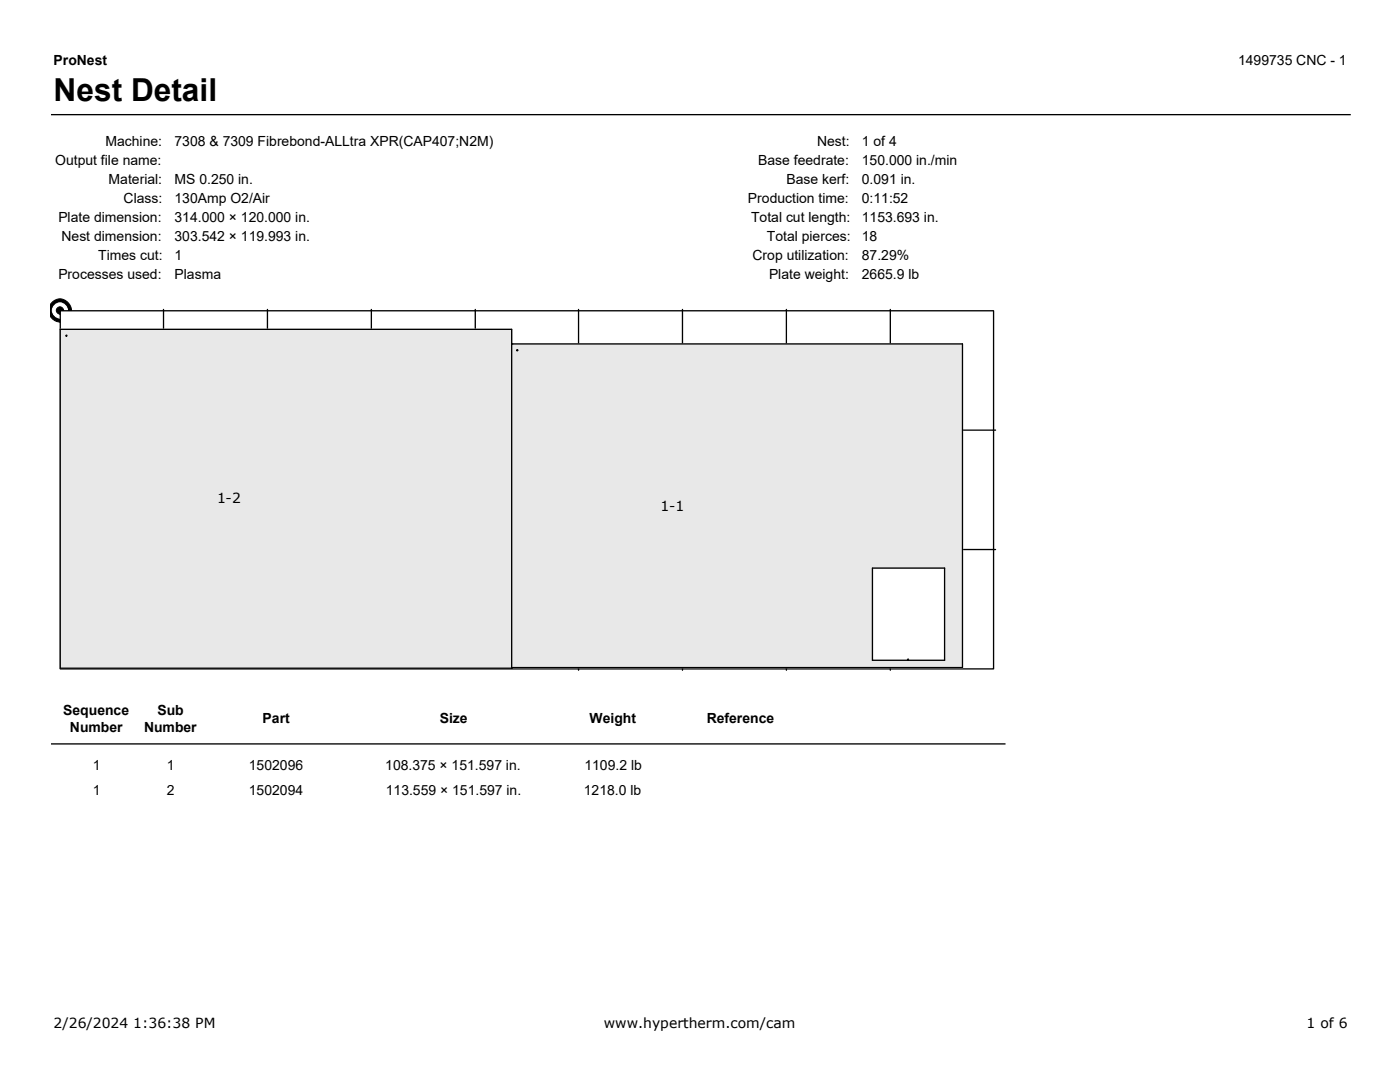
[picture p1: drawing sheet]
<svg xmlns="http://www.w3.org/2000/svg" width="279mm" height="216mm" viewBox="0 0 279 216" stroke-linecap="round" stroke-linejoin="round" font-family="sans-serif">
<defs><g id="words">
<text font-size="6.3" x="10.7" y="20.1">Nest Detail</text>
<g font-size="2.8">
<text x="10.7" y="13.1">ProNest</text>
<text x="247.1" y="13.1">1499735 CNC - 1</text>
<text x="21.1" y="29">Machine:</text>
<text x="34.8" y="29">7308 &amp; 7309 Fibrebond-ALLtra XPR(CAP407;N2M)</text>
<text x="163.1" y="29">Nest:</text>
<text x="172" y="29">1 of 4</text>
<text x="11" y="32.8">Output file name:</text>
<text x="151.3" y="32.9">Base feedrate:</text>
<text x="172" y="32.9">150.000 in./min</text>
<text x="21.7" y="36.7">Material:</text>
<text x="24.7" y="40.5">Class:</text>
<text x="34.8" y="36.7">MS 0.250 in.</text>
<text x="34.8" y="40.5">130Amp O2/Air</text>
<text x="149.3" y="40.5">Production time:</text>
<text x="157" y="36.7">Base kerf:</text>
<text x="172" y="36.7">0.091 in.</text>
<text x="172" y="40.5">0:11:52</text>
<text x="11.6" y="44.3">Plate dimension:</text>
<text x="34.8" y="44.3">314.000 × 120.000 in.</text>
<text x="149.9" y="44.3">Total cut length:</text>
<text x="172" y="44.3">1153.693 in.</text>
<text x="12.3" y="48.1">Nest dimension:</text>
<text x="19.6" y="51.8">Times cut:</text>
<text x="34.8" y="48.1">303.542 × 119.993 in.</text>
<text x="34.8" y="51.9">1</text>
<text x="150.2" y="51.9">Crop utilization:</text>
<text x="153" y="48.1">Total pierces:</text>
<text x="172" y="48.1">18</text>
<text x="172" y="51.9">87.29%</text>
<text x="11.6" y="55.7">Processes used:</text>
<text x="34.8" y="55.7">Plasma</text>
<text x="153.5" y="55.7">Plate weight:</text>
<text x="172" y="55.7">2665.9 lb</text>
<text x="43.3" y="100.4">1-2</text>
<text x="131.8" y="101.9">1-1</text>
<text x="12.6" y="142.6">Sequence</text>
<text x="31.4" y="142.6">Sub</text>
<text x="14" y="146">Number</text>
<text x="28.7" y="146">Number</text>
<text x="52.4" y="144.3">Part</text>
<text x="87.8" y="144.3">Size</text>
<text x="117.7" y="144.3">Weight</text>
<text x="141" y="144.3">Reference</text>
<text x="18.5" y="153.6">1</text>
<text x="33.3" y="153.6">1</text>
<text x="49.7" y="153.6">1502096</text>
<text x="76.9" y="153.6">108.375 × 151.597 in.</text>
<text x="116.6" y="153.6">1109.2 lb</text>
<text x="18.5" y="158.7">1</text>
<text x="33.3" y="158.7">2</text>
<text x="49.7" y="158.7">1502094</text>
<text x="77" y="158.7">113.559 × 151.597 in.</text>
<text x="116.5" y="158.7">1218.0 lb</text>
<text x="10.7" y="205.2">2/26/2024 1:36:38 PM</text>
<text x="120.5" y="205.2">www.hypertherm.com/cam</text>
<text x="260.8" y="205.2">1 of 6</text>
</g>
</g></defs>
<path d="M10.2 22.9h259.4" fill="none" stroke="#000" stroke-width=".26"/>
<g fill="#000" stroke="#000" stroke-width=".2">
<path d="M10.4 60.4a2.28 2.28 0 0 1 3.2-.1 2.28 2.28 0 0 1 0 3.3 2.28 2.28 0 0 1-3.2-.1l-.3-.4v-2.3z" fill-rule="evenodd"/>
<circle cx="12" cy="62" r=".72"/>
</g>
<circle cx="12" cy="62" r="1.5" fill="#fff" stroke="#fff" stroke-width=".2"/>
<path d="M12 62h186.3v71.5h-186.3z" fill-rule="evenodd" fill="#fff" stroke="#000" stroke-width=".26"/>
<g fill="none" stroke="#000" stroke-width=".26">
<path d="M12 65.7h90.1v67.6h-90.1zM13.2 66.9v.1M13.2 66.9l.1 .1zM13.2 67h.1M32.6 61.7v3.9M53.4 61.7v3.9M74.1 61.7v3.9M94.9 61.7v3.9M102.1 68.6h.1M102.1 68.6h90v64.6h-90l.2 .1M103.2 69.8l.1 .1zM103.2 69.9h.1"/>
<path d="M103.3 69.8l-.1 .1M115.5 61.7v6.9M136.2 61.7v6.9M156.9 61.7v6.9M177.7 61.7v6.9M192.2 85.8h6.5M174.1 113.4h14.4v18.4h-14.4zM192.2 109.7h6.5M115.5 133.2v.5M136.2 133.2v.5M156.9 133.2v.5M177.7 133.2v.5"/>
<path d="M181.2 131.5l-.1 .1 .1 .2M10.2 148.4h190.5"/>
</g>
<path d="M103.2 69.8l.1 .1zM174.1 113.4v18.4h14.4v-18.4zM13.2 66.9l.1 .1zM102.1 68.6h90v64.6h-90zM12 65.7h90.1v67.6h-90.1z" fill-rule="evenodd" fill="#e8e8e8" stroke="#e8e8e8" stroke-width=".26"/>
<use href="#words"/>
</svg>
